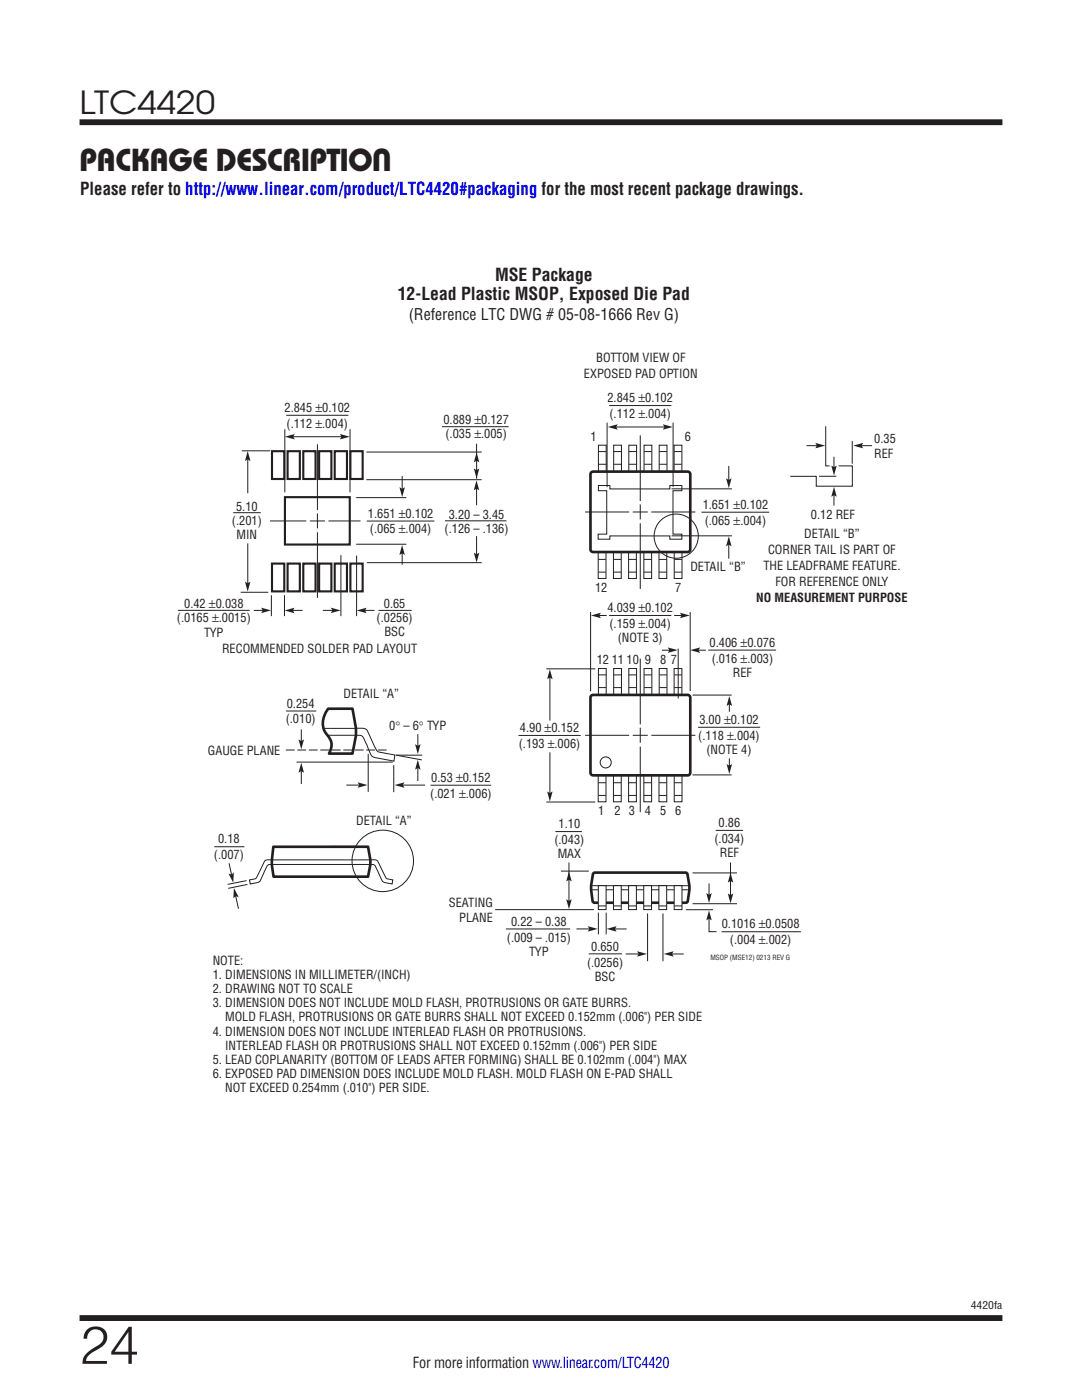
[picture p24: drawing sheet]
<svg xmlns="http://www.w3.org/2000/svg" width="216mm" height="279mm" viewBox="0 0 216 279" stroke-linecap="round" stroke-linejoin="round" font-family="sans-serif">
<defs><g id="words">
<text font-size="10.6" fill="#231f20" x="15.9" y="272.2">24</text>
<g font-size="6.3" fill="#231f20">
<text x="15.9" y="22.8">LTC4420</text>
<text x="15.9" y="34.1">PACKAGE DESCRIPTION</text>
</g>
<g font-size="3.5" fill="#231f20">
<text x="16" y="38.8">Please refer to http://www.linear.com/product/LTC4420#packaging for the most recent package drawings.</text>
<text x="79.4" y="59.9">12-Lead Plastic MSOP, Exposed Die Pad</text>
<text x="98.8" y="56.1">MSE Package</text>
</g>
<text font-size="3.2" fill="#231f20" x="81.6" y="63.8">(Reference LTC DWG # 05-08-1666 Rev G)</text>
<text font-size="3" fill="#231f20" x="82.4" y="273.1">For more information www.linear.com/LTC4420</text>
<g font-size="2.5" fill="#231f20">
<text x="116.5" y="75.5">EXPOSED PAD OPTION</text>
<text x="119" y="72.3">BOTTOM VIEW OF</text>
<text x="56.8" y="82.2">2.845 ±0.102</text>
<text x="121.2" y="80.2">2.845 ±0.102</text>
<text x="121.6" y="83.4">(.112 ±.004)</text>
<text x="57.2" y="85.4">(.112 ±.004)</text>
<text x="88.5" y="84.7">0.889 ±0.127</text>
<text x="88.9" y="87.5">(.035 ±.005)</text>
<text x="117.8" y="88">1</text>
<text x="136.6" y="88">6</text>
<text x="174.4" y="88.5">0.35</text>
<text x="174.4" y="91.3">REF</text>
<text x="47.1" y="101.9">5.10</text>
<text x="140.2" y="101.5">1.651 ±0.102</text>
<text x="46.3" y="104.7">(.201)</text>
<text x="47.2" y="107.5">MIN</text>
<text x="73.4" y="103.3">1.651 ±0.102</text>
<text x="73.8" y="106.5">(.065 ±.004)</text>
<text x="88.7" y="106.3">(.126 – .136)</text>
<text x="89.5" y="103.5">3.20 – 3.45</text>
<text x="140.6" y="104.7">(.065 ±.004)</text>
<text x="160.5" y="107.4">DETAIL “B”</text>
<text x="161.8" y="103.7">0.12 REF</text>
<text x="137.8" y="113.9">DETAIL “B”</text>
<text x="152.3" y="113.8">THE LEADFRAME FEATURE.</text>
<text x="153.3" y="110.6">CORNER TAIL IS PART OF</text>
<text x="118.7" y="118.2">12</text>
<text x="134.7" y="118.2">7</text>
<text x="154.7" y="116.9">FOR REFERENCE ONLY</text>
<text x="35.3" y="124.2">(.0165 ±.0015)</text>
<text x="36.8" y="121.4">0.42 ±0.038</text>
<text x="75.1" y="124.2">(.0256)</text>
<text x="76.6" y="121.3">0.65</text>
<text x="121.2" y="122.1">4.039 ±0.102</text>
<text x="121.6" y="125.3">(.159 ±.004)</text>
<text x="150.9" y="120.1">NO MEASUREMENT PURPOSE</text>
<text x="40.8" y="127.1">TYP</text>
<text x="44.3" y="130.3">RECOMMENDED SOLDER PAD LAYOUT</text>
<text x="76.7" y="127">BSC</text>
<text x="123.3" y="128.1">(NOTE 3)</text>
<text x="141.6" y="129">0.406 ±0.076</text>
<text x="119.1" y="132.6">12 11 10 9</text>
<text x="131.7" y="132.6">8 7</text>
<text x="142" y="132.2">(.016 ±.003)</text>
<text x="146.2" y="135">REF</text>
<text x="57.2" y="141.2">0.254</text>
<text x="68.5" y="139.4">DETAIL “A”</text>
<text x="57" y="144.4">(.010)</text>
<text x="77.7" y="145.7">0° – 6° TYP</text>
<text x="103.5" y="149.3">(.193 ±.006)</text>
<text x="103.7" y="146.1">4.90 ±0.152</text>
<text x="139.3" y="147.6">(.118 ±.004)</text>
<text x="139.5" y="144.4">3.00 ±0.102</text>
<text x="41.5" y="150.6">GAUGE PLANE</text>
<text x="141" y="150.4">(NOTE 4)</text>
<text x="85.8" y="159.2">(.021 ±.006)</text>
<text x="86.1" y="156">0.53 ±0.152</text>
<text x="71.1" y="164.6">DETAIL “A”</text>
<text x="111.4" y="165.3">1.10</text>
<text x="119.3" y="162.7">1</text>
<text x="122.6" y="162.7">2 3</text>
<text x="128.6" y="162.7">4</text>
<text x="131.8" y="162.7">5 6</text>
<text x="143.4" y="165">0.86</text>
<text x="42.7" y="171.5">(.007)</text>
<text x="43.5" y="168.3">0.18</text>
<text x="110.6" y="168.4">(.043)</text>
<text x="111.3" y="171.2">MAX</text>
<text x="142.6" y="168.2">(.034)</text>
<text x="143.6" y="171">REF</text>
<text x="89.6" y="181.1">SEATING</text>
<text x="91.6" y="183.9">PLANE</text>
<text x="102" y="184.8">0.22 – 0.38</text>
<text x="144" y="185.3">0.1016 ±0.0508</text>
<text x="101.2" y="188">(.009 – .015)</text>
<text x="105.6" y="190.8">TYP</text>
<text x="118" y="189.8">0.650</text>
<text x="145.7" y="188.4">(.004 ±.002)</text>
<text x="42.5" y="192.6">NOTE:</text>
<text x="42.5" y="195.4">1. DIMENSIONS IN MILLIMETER/(INCH)</text>
<text x="117.1" y="192.9">(.0256)</text>
<text x="118.7" y="195.8">BSC</text>
<text x="42.5" y="198.2">2. DRAWING NOT TO SCALE</text>
<text x="42.5" y="201">3. DIMENSION DOES NOT INCLUDE MOLD FLASH, PROTRUSIONS OR GATE BURRS.</text>
<text x="44.9" y="203.9">MOLD FLASH, PROTRUSIONS OR GATE BURRS SHALL NOT EXCEED 0.152mm (.006&quot;) PER SIDE</text>
<text x="42.5" y="206.7">4. DIMENSION DOES NOT INCLUDE INTERLEAD FLASH OR PROTRUSIONS.</text>
<text x="44.9" y="209.5">INTERLEAD FLASH OR PROTRUSIONS SHALL NOT EXCEED 0.152mm (.006&quot;) PER SIDE</text>
<text x="42.5" y="212.3">5. LEAD COPLANARITY (BOTTOM OF LEADS AFTER FORMING) SHALL BE 0.102mm (.004&quot;) MAX</text>
<text x="42.5" y="215.1">6. EXPOSED PAD DIMENSION DOES INCLUDE MOLD FLASH. MOLD FLASH ON E-PAD SHALL</text>
<text x="44.9" y="218">NOT EXCEED 0.254mm (.010&quot;) PER SIDE.</text>
</g>
<text font-size="2.1" fill="#231f20" x="193.7" y="261.2">4420fa</text>
<text font-size="1.4" fill="#231f20" x="141.8" y="191.5">MSOP (MSE12) 0213 REV G</text>
</g></defs>
<path d="M15.9 24.4h184.1M15.9 263h184.1" fill="none" stroke="#231f20" stroke-width="1.2" stroke-linecap="butt"/>
<path d="M85.9 156.7h12.1" fill="none" stroke="#231f20" stroke-width=".2"/>
<path d="M54.5 169h18.9l.5 2.6v1l-.5 2.4h-18.8l-.4-2.4z" fill="#fff"/>
<path d="M54.5 169h18.9l.5 2.6v1l-.5 2.4h-18.8l-.4-2.4z" fill="none" stroke="#231f20" stroke-width=".53"/>
<g fill="none" stroke="#231f20" stroke-width=".2">
<path d="M73.5 150.5v7.5M78.6 152.7v5.4M80.3 156.7h4.5M42.7 169h6.1M49.2 175.7l-3.8 .8M49.4 176.5l-3.9 .8M54.3 172.5h-.4a.62 .62 0 0 0-.7 .5l-1 2.3a1.27 1.27 0 0 1-1.5 1l-.8 .1-.1-.8 .5-.1a.97 .97 0 0 0 1.1-.7l1-2.1a1.14 1.14 0 0 1 1-1.1h20.5a1.65 1.65 0 0 1 1.5 .3l1.4 2.9a.96 .96 0 0 0 1.1 .7l.5 .1-.2 .8-1.1-.2a1.04 1.04 0 0 1-1.1-.9l-1-2.3a.85 .85 0 0 0-1.1-.5h-19.8M110.8 166h5.3M111.9 173.8h5.6M113.5 172.1v7.9M118 176.8h19.6M118 177.6h19.6"/>
<path d="M142.8 165.7h5.5M98.8 181.5h19.7M100.9 185.4h12.9M117.5 190.4h6.6M119.4 182.1v4.4M121 182.1v4.4M129.2 182.3v9.5M132.3 182.3v9.5M136.9 181.6h5.4M138.2 180.4h8.9"/>
</g>
<path d="M78.7 156.7l2-.6-.3 .6 .3 .5z" fill="#231f20"/>
<path d="M69.1 156.7h2.7" fill="none" stroke="#231f20" stroke-width=".2"/>
<path d="M71.4 156.1l1.9 .6-1.9 .5 .3-.5z" fill="#231f20"/>
<path d="M45.7 172.3l.5 2.4" fill="none" stroke="#231f20" stroke-width=".2"/>
<path d="M45.6 174.4l.6 .1 .5-.4-.2 2.1z" fill="#231f20"/>
<path d="M47 178.7l.6 2.7" fill="none" stroke="#231f20" stroke-width=".2"/>
<g fill="#231f20">
<path d="M46.7 177.2l.9 1.8-.6-.2-.4 .5z"/>
<path d="M113 179.5l.5 .3 .6-.3-.6 1.9z"/>
<path d="M113.5 173.9l.6 2-.6-.3-.5 .3z"/>
</g>
<path d="M145.8 172.1v6.7" fill="none" stroke="#231f20" stroke-width=".2"/>
<g fill="#231f20">
<path d="M145.2 178.3l.6 .3 .5-.3-.5 2z"/>
<path d="M145.8 174.2l.5 1.9-.5-.3-.6 .3z"/>
</g>
<path d="M122.6 185.4h2.4" fill="none" stroke="#231f20" stroke-width=".2"/>
<path d="M121 185.4l2-.6-.3 .6 .3 .5z" fill="#231f20"/>
<path d="M115 185.4h2.8" fill="none" stroke="#231f20" stroke-width=".2"/>
<path d="M117.3 184.8l2 .6-2 .5 .3-.5z" fill="#231f20"/>
<path d="M134 190.4h2.4" fill="none" stroke="#231f20" stroke-width=".2"/>
<path d="M132.4 190.4l2-.6-.3 .6 .3 .5z" fill="#231f20"/>
<path d="M124.9 190.4h2.7" fill="none" stroke="#231f20" stroke-width=".2"/>
<path d="M127.1 189.8l2 .6-2 .5 .3-.5z" fill="#231f20"/>
<path d="M141.5 176.3v2.4" fill="none" stroke="#231f20" stroke-width=".2"/>
<path d="M140.9 178.2l.6 .4 .5-.4-.5 2z" fill="#231f20"/>
<path d="M141.5 183.2v2.7h1.5" fill="none" stroke="#231f20" stroke-width=".2"/>
<path d="M141.5 181.7l.5 2-.5-.3-.6 .3z" fill="#231f20"/>
<path d="M118.4 174.3l.3-.2h18.1l.3 .2a8.8 8.8 0 0 1 0 5.8l-18.5 .1-.3-.2a10.4 10.4 0 0 1 .1-5.7z" fill="none" stroke="#231f20" stroke-width=".53"/>
<path d="M119.4 176.8h1.5v4.7h-1.5z" fill="#fff"/>
<path d="M119.4 176.8h1.5v4.7h-1.5zM119.4 180.8h1.5" fill="none" stroke="#231f20" stroke-width=".2"/>
<path d="M122.4 176.8h1.6v4.7h-1.6z" fill="#fff"/>
<path d="M122.4 176.8h1.6v4.7h-1.6zM122.5 180.8h1.5" fill="none" stroke="#231f20" stroke-width=".2"/>
<path d="M125.4 176.8h1.6v4.7h-1.6z" fill="#fff"/>
<path d="M125.4 176.8h1.6v4.7h-1.6zM125.5 180.8h1.5" fill="none" stroke="#231f20" stroke-width=".2"/>
<path d="M128.4 176.8h1.6v4.7h-1.6z" fill="#fff"/>
<path d="M128.4 176.8h1.6v4.7h-1.6zM128.5 180.8h1.5" fill="none" stroke="#231f20" stroke-width=".2"/>
<path d="M131.5 176.8h1.5v4.7h-1.5z" fill="#fff"/>
<path d="M131.5 176.8h1.5v4.7h-1.5zM131.5 180.8h1.5" fill="none" stroke="#231f20" stroke-width=".2"/>
<path d="M134.5 176.8h1.6v4.7h-1.6z" fill="#fff"/>
<g fill="none" stroke="#231f20" stroke-width=".2">
<path d="M119.4 88.9h1.6v5.2h-1.6zM119.4 92.7h1.5M119.4 90.1h1.5M122.5 88.9h1.5v5.2h-1.5zM122.5 92.7h1.5M122.5 90.1h1.5M125.5 88.9h1.5v5.2h-1.5zM125.5 92.7h1.5M125.5 90.1h1.5M131.5 88.9h1.6v5.2h-1.6zM131.6 92.7h1.5M131.6 90.1h1.5"/>
<path d="M134.5 88.9h1.6v5.2h-1.6zM134.5 92.7h1.5M134.5 90.1h1.5M119.4 110.2h1.5v5.2h-1.5zM119.4 111.6h1.5M119.4 114.2h1.5M122.4 110.2h1.6v5.2h-1.6zM122.4 111.6h1.5M122.4 114.2h1.5M125.4 110.2h1.6v5.2h-1.6zM125.4 111.6h1.6M125.4 114.2h1.6"/>
<path d="M131.5 110.2h1.5v5.2h-1.5zM131.5 111.6h1.5M131.5 114.2h1.5M134.5 110.2h1.6v5.2h-1.6zM134.5 111.6h1.6M134.5 114.2h1.6M57.1 141.9h6M134.5 176.8h1.6v4.7h-1.6zM138.2 174.2h8.9M134.6 180.8h1.5"/>
</g>
<path d="M117.9 94.4l.4-.3 19.2 .1 .2 .4v15.3l-.5 .3-19.1-.1-.3-.5z" fill="none" stroke="#231f20" stroke-width=".53"/>
<path d="M65.5 141.4h4.8l.7 3.9v1.5l-.7 3.6h-4.7a3.1 3.1 0 0 0-.6-4.1 4.3 4.3 0 0 1 .5-4.9z" fill="#fff"/>
<path d="M65.5 141.4h4.8l.7 3.9v1.5l-.7 3.6h-4.7a3.1 3.1 0 0 0-.6-4.1 4.3 4.3 0 0 1 .5-4.9z" fill="none" stroke="#231f20" stroke-width=".53"/>
<path d="M60.1 145.6v2.4M64.7 145.4h6.3M71 145.3h1.5a1.25 1.25 0 0 1 1.1 1.2l1.3 2.8a1.23 1.23 0 0 0 1.4 .9l2.5 .5-.2 1.2-2.8-.5a2.07 2.07 0 0 1-1.9-.9l-1.1-2.6a1.4 1.4 0 0 0-1.8-1.2h-5.7" fill="none" stroke="#231f20" stroke-width=".2"/>
<path d="M59.6 147.6l.5 .3 .6-.3-.6 1.9z" fill="#231f20"/>
<path d="M60.1 153.7v2.8" fill="none" stroke="#231f20" stroke-width=".2"/>
<path d="M60.1 152.2l.6 2-.6-.3-.5 .3z" fill="#231f20"/>
<path d="M59.2 152.1h19.2M79 150.7h5.2M79 150.7l5.2 1M83.4 146.5v2.5" fill="none" stroke="#231f20" stroke-width=".2"/>
<path d="M77.1 149.7h-20.4" fill="none" stroke="#231f20" stroke-width=".2" stroke-dasharray="1.8 .5" stroke-linecap="butt"/>
<path d="M82.8 148.5l.6 .3 .5-.3-.5 2z" fill="#231f20"/>
<path d="M83.4 153.1v2.8" fill="none" stroke="#231f20" stroke-width=".2"/>
<path d="M83.4 151.6l.5 2-.5-.3-.6 .3z" fill="#231f20"/>
<g fill="none" stroke="#231f20" stroke-width=".2">
<path d="M121.1 84.3v12.9M122.9 85.2h10.3M134 97.6h12.1M134.3 84.3v12.9M134 106.9h12.1"/>
<circle cx="76.4" cy="171.8" r="6.1"/>
</g>
<g fill="#231f20">
<path d="M132.3 84.7l1.9 .5-1.9 .6 .3-.6z"/>
<path d="M121.3 85.2l2-.5-.4 .5 .4 .6z"/>
</g>
<path d="M58.5 87.2h10.3M121.5 80.9h12.5" fill="none" stroke="#231f20" stroke-width=".2"/>
<g fill="#231f20">
<path d="M67.8 86.6l2 .6-2 .5 .3-.5z"/>
<path d="M56.8 87.2l2-.6-.3 .6 .3 .5z"/>
</g>
<g fill="none" stroke="#231f20" stroke-width=".2">
<path d="M57.1 82.9h12.4M119.4 96.9h2.3v.7h12v-.7h2.4v1h-1.8v8.7h1.8v1h-2.4v-.6h-12v.6h-2.3v-1h1.7v-8.7h-1.7zM127.8 86.9v13.1M128.5 88.9h1.6v5.2h-1.6zM128.5 92.7h1.5M128.5 90.1h1.5M145.4 93v3M73.2 104h13.5M116.7 102.2h8.8M126.3 102.2h3M127.8 100.7v3M127.8 104.4v13.1"/>
<path d="M128.5 110.2h1.5v5.2h-1.5zM128.5 111.6h1.5M128.5 114.2h1.5M130 102.2h8.8M140 102.2h13.5M117.8 122.1v15.9M119.4 133.4h1.6v5.3h-1.6zM119.4 137.2h1.5M119.4 134.7h1.5M121.5 122.8h12.5M122.5 133.4h1.5v5.3h-1.5zM122.5 137.2h1.5"/>
<path d="M122.5 134.7h1.5M125.5 133.4h1.5v5.3h-1.5zM125.5 137.2h1.5M125.5 134.7h1.5M127.8 131.4v13.2M128.5 133.4h1.6v5.3h-1.6zM128.5 137.2h1.5M128.5 134.7h1.5M131.5 133.4h1.6v5.3h-1.6zM131.6 137.2h1.5M131.6 134.7h1.5M134.5 133.4h1.6v5.3h-1.6z"/>
<path d="M134.5 137.2h1.5M134.5 134.7h1.5M137.7 122.1v15.8M138.2 138.7h7.8M141.3 129.7h13.6M116.7 146.7h8.8M119.4 154.7h1.5v5.3h-1.5zM119.4 156.2h1.5M119.4 158.7h1.5M122.4 154.7h1.6v5.3h-1.6zM122.4 156.2h1.5M122.4 158.7h1.5"/>
<path d="M125.4 154.7h1.6v5.3h-1.6zM125.4 156.2h1.6M125.4 158.7h1.6M126.3 146.7h3M127.8 145.2v3M127.8 149v13.1M128.5 154.7h1.5v5.3h-1.5zM128.5 156.2h1.5M128.5 158.7h1.5M130 146.7h8.8M131.5 154.7h1.5v5.3h-1.5zM131.5 156.2h1.5"/>
<path d="M131.5 158.7h1.5M134.5 154.7h1.6v5.3h-1.6zM134.5 156.2h1.6M134.5 158.7h1.6M138.2 154.7h7.8M139.3 145.1h12.4M144 186h15.8"/>
</g>
<path d="M117.9 138.9l.4-.2 19.2 .1 .2 .4v15.3l-.5 .2h-19.1l-.3-.5z" fill="none" stroke="#231f20" stroke-width=".53"/>
<path d="M144.9 95.5l.5 .3 .6-.3-.6 1.9z" fill="#231f20"/>
<path d="M145.4 108.4v3.1" fill="none" stroke="#231f20" stroke-width=".2"/>
<path d="M145.4 107l.6 2-.6-.3-.5 .3z" fill="#231f20"/>
<path d="M134.5 122.8h1.8" fill="none" stroke="#231f20" stroke-width=".2"/>
<path d="M135.7 122.3l2 .5-2 .6 .3-.6z" fill="#231f20"/>
<path d="M132.1 129.8h1.7" fill="none" stroke="#231f20" stroke-width=".2"/>
<path d="M133.2 129.2l2 .5-2 .6 .4-.6z" fill="#231f20"/>
<path d="M119.3 122.8h1.8" fill="none" stroke="#231f20" stroke-width=".2"/>
<path d="M117.9 122.8l2-.5-.3 .5 .3 .6z" fill="#231f20"/>
<path d="M139.1 129.8h1.8" fill="none" stroke="#231f20" stroke-width=".2"/>
<path d="M137.7 129.7l2-.5-.3 .5 .3 .6z" fill="#231f20"/>
<path d="M145.5 140.3v1.7" fill="none" stroke="#231f20" stroke-width=".2"/>
<path d="M145.5 138.9l.6 2-.6-.3-.5 .3z" fill="#231f20"/>
<path d="M145.5 151.3v1.8" fill="none" stroke="#231f20" stroke-width=".2"/>
<path d="M145 152.5l.5 .3 .6-.3-.6 2z" fill="#231f20"/>
<path d="M109.7 135v8.8M103.5 146.8h12.4" fill="none" stroke="#231f20" stroke-width=".2"/>
<path d="M109.7 133.6l.6 1.9-.6-.3-.5 .3z" fill="#231f20"/>
<path d="M109.7 150.1v8.4" fill="none" stroke="#231f20" stroke-width=".2"/>
<path d="M109.2 158l.5 .3 .6-.3-.6 1.9z" fill="#231f20"/>
<g fill="none" stroke="#231f20" stroke-width=".2">
<path d="M164.8 85.1v7.9h.7M166.4 91.1v2.4M167.3 93h2.8v4h-7.2v-1.9h-5.2M109 133.5h9.8M135.3 129.4v10M109 160.1h9.8"/>
<circle cx="134.9" cy="107" r="4.4"/>
<circle cx="120.9" cy="152.2" r="1.1"/>
</g>
<path d="M165.9 92.9l.5 .3 .6-.3-.6 2z" fill="#231f20"/>
<path d="M166.4 98.6v2.3" fill="none" stroke="#231f20" stroke-width=".2"/>
<path d="M166.4 97.2l.6 1.9-.6-.3-.5 .3z" fill="#231f20"/>
<path d="M160.9 88.9h2.4" fill="none" stroke="#231f20" stroke-width=".2"/>
<path d="M162.7 88.4l2 .5-2 .6 .3-.6z" fill="#231f20"/>
<path d="M171.6 88.9h2.4" fill="none" stroke="#231f20" stroke-width=".2"/>
<path d="M170.3 88.9l1.9-.5-.3 .5 .3 .6z" fill="#231f20"/>
<path d="M48.2 90h5.7M163.4 95h3.5M170.1 88v4.5M48 118.2h5.5" fill="none" stroke="#231f20" stroke-width=".2"/>
<g fill="none" stroke="#231f20" stroke-width=".42">
<path d="M54.3 90h2.4v5.6h-2.4zM56.9 99.2h12.9v9.5h-12.9zM57.4 90h2.4v5.6h-2.4zM60.5 90h2.5v5.6h-2.5zM63.7 90h2.4v5.6h-2.4zM66.8 90h2.4v5.6h-2.4zM69.9 90h2.5v5.6h-2.5zM54.3 112.5h2.4v5.5h-2.4zM57.4 112.5h2.4v5.5h-2.4zM60.5 112.5h2.5v5.5h-2.5zM63.7 112.5h2.4v5.5h-2.4zM66.8 112.5h2.4v5.5h-2.4z"/>
<path d="M69.9 112.5h2.5v5.5h-2.5z"/>
</g>
<g fill="#231f20">
<path d="M48.9 116.1l.5 .3 .6-.3-.6 2z"/>
<path d="M49.4 90l.6 2-.6-.3-.5 .3z"/>
<path d="M95.1 90.3l.5 2-.5-.4-.5 .4z"/>
</g>
<path d="M49.4 91.7v6.7M73.1 95.7h23M49.4 108.4v8.3M73.2 112.3h22.9M88.8 103.9h12.3" fill="none" stroke="#231f20" stroke-width=".2"/>
<path d="M95.1 95.9l.5 1.9-.5-.3-.6 .3z" fill="#231f20"/>
<path d="M73.1 90.2h23M88.2 85.2h13.3M95.1 97.2v3.6" fill="none" stroke="#231f20" stroke-width=".2"/>
<path d="M94.6 93.5l.5 .3 .5-.3-.5 2z" fill="#231f20"/>
<path d="M95.1 88.6v6.9M68 110.8v12.2M71.2 110.9v12.1" fill="none" stroke="#231f20" stroke-width=".2"/>
<g fill="#231f20">
<path d="M71.2 121.8l1.9-.5-.3 .5 .3 .6z"/>
<path d="M66 121.3l2 .5-2 .6 .3-.6z"/>
</g>
<path d="M54.1 118.8v4.2M56.8 118.8v4.2" fill="none" stroke="#231f20" stroke-width=".2"/>
<g fill="#231f20">
<path d="M56.8 121.8l2-.5-.4 .5 .4 .6z"/>
<path d="M52.1 121.3l2 .5-2 .6 .3-.6z"/>
</g>
<path d="M50.6 121.8h2.2M58.3 121.8h2.1M64.4 121.8h2.2M72.6 121.8h2.1" fill="none" stroke="#231f20" stroke-width=".2"/>
<path d="M94.6 110.3l.5 .3 .5-.3-.5 2z" fill="#231f20"/>
<path d="M95.1 107v3.7" fill="none" stroke="#231f20" stroke-width=".2"/>
<path d="M80.2 108.8l.6 2-.6-.4-.5 .4z" fill="#231f20"/>
<path d="M80.2 110.1v2.6" fill="none" stroke="#231f20" stroke-width=".2"/>
<path d="M79.7 97.2l.5 .4 .6-.4-.6 2z" fill="#231f20"/>
<g fill="none" stroke="#231f20" stroke-width=".2">
<path d="M56.8 85.7v12.6M63.3 88.7v13.1M69.8 85.7v12.6M71.1 99.3h10M80.2 95v2.6M46.5 102.3h5.5M53.9 104h7.2M61.8 104h3M63.3 102.5v3M63.3 106.2v13.1M65.5 104h6.5M71.1 108.6h10"/>
<path d="M35.5 121.8h14.3M75.5 121.8h6.6"/>
</g>
<use href="#words"/>
</svg>
